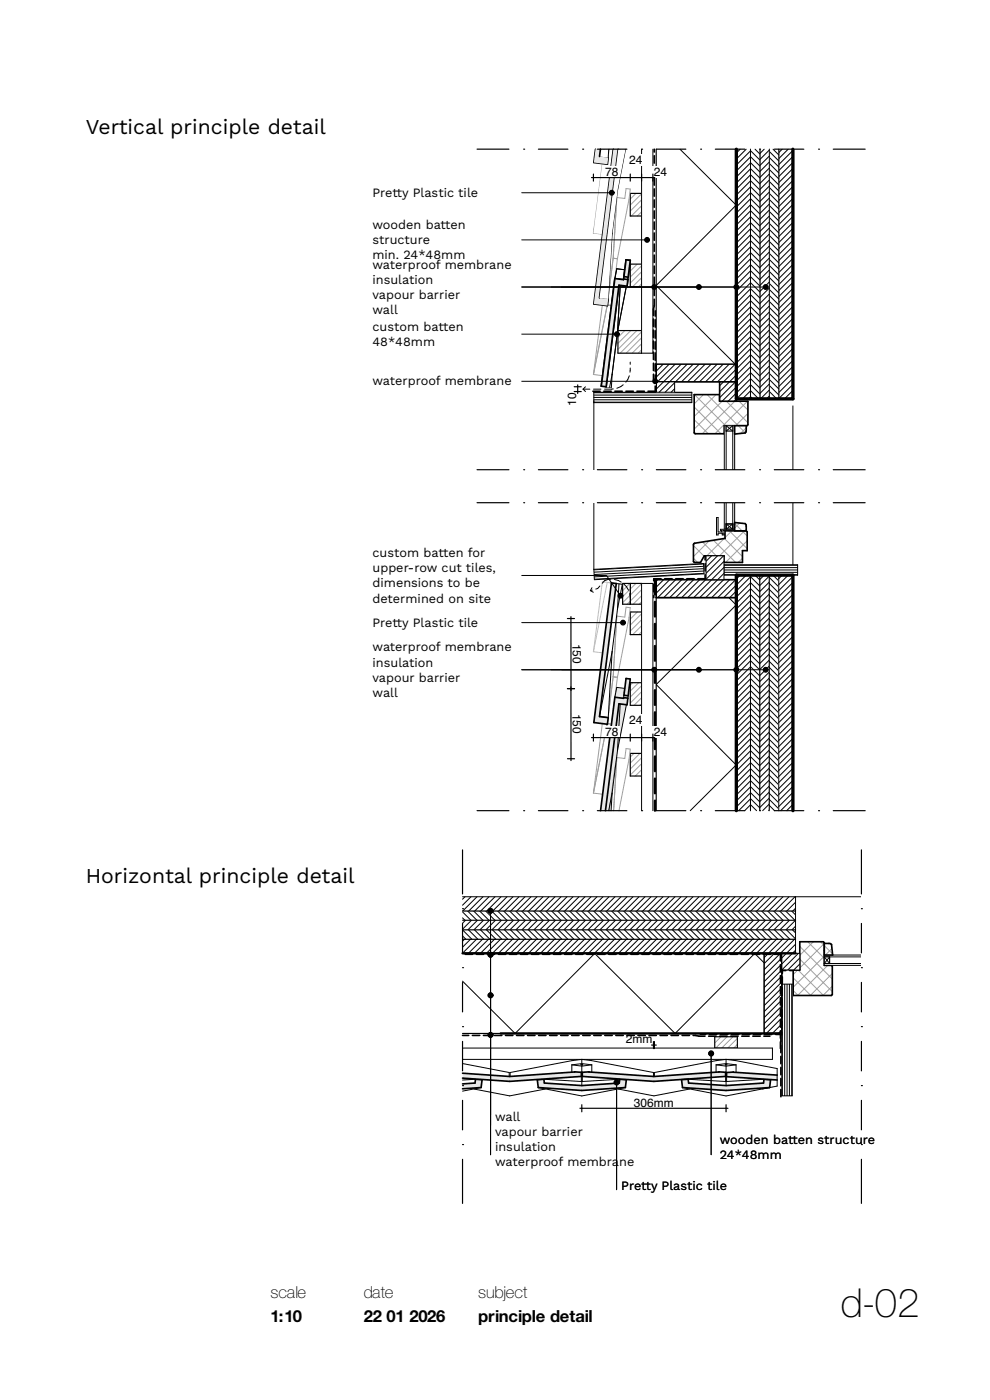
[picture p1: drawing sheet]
<svg xmlns="http://www.w3.org/2000/svg" width="210mm" height="297mm" viewBox="0 0 210 297" stroke-linecap="round" stroke-linejoin="round" font-family="sans-serif">
<defs><g id="words">
<text font-size="8.5" x="178.4" y="279.4">d-02</text>
<g font-size="4.5">
<text x="18.2" y="28.4">Vertical principle detail</text>
<text x="18.2" y="187.4">Horizontal principle detail</text>
</g>
<g font-size="3.5">
<text x="57.4" y="275.4">scale</text>
<text x="77.2" y="275.4">date</text>
<text x="101.4" y="275.4">subject</text>
<text x="57.4" y="280.4">1:10</text>
<text x="77.2" y="280.4">22</text>
<text x="82" y="280.4">01</text>
<text x="86.8" y="280.4">2026</text>
<text x="101.4" y="280.4">principle detail</text>
</g>
<g font-size="2.7">
<text x="79" y="41.8">Pretty Plastic tile</text>
<text x="79" y="48.6">wooden batten</text>
<text x="79" y="51.8">structure</text>
<text x="79" y="55">min. 24*48mm</text>
<text x="79" y="57">waterproof membrane</text>
<text x="79" y="60.2">insulation</text>
<text x="79" y="63.4">vapour barrier</text>
<text x="79" y="66.6">wall</text>
<text x="79" y="70.2">custom batten</text>
<text x="79" y="73.4">48*48mm</text>
<text x="79" y="81.8">waterproof membrane</text>
<text x="79" y="118.2">custom batten for</text>
<text x="79" y="121.4">upper-row cut tiles,</text>
<text x="79" y="124.6">dimensions to be</text>
<text x="79" y="127.8">determined on site</text>
<text x="79" y="133">Pretty Plastic tile</text>
<text x="79" y="138.2">waterproof membrane</text>
<text x="79" y="141.4">insulation</text>
<text x="79" y="144.6">vapour barrier</text>
<text x="79" y="147.8">wall</text>
<text x="105" y="237.8">wall</text>
<text x="105" y="241">vapour barrier</text>
<text x="105" y="244.2">insulation</text>
<text x="152.7" y="242.7">wooden batten structure</text>
<text x="152.7" y="245.9">24*48mm</text>
<text x="105" y="247.4">waterproof membra</text>
<text x="131.3" y="247.4">ne</text>
<text x="131.8" y="252.5">Pretty Plastic tile</text>
</g>
<g font-size="2.5">
<text x="133.5" y="34.8">24</text>
<text x="128.4" y="37.3">78</text>
<text x="138.7" y="37.3">24</text>
<text x="122.2" y="86.1" transform="rotate(-90 122.2 86.1)">10</text>
<text x="121.5" y="136.5" transform="rotate(90 121.5 136.5)">150</text>
<text x="121.5" y="151.4" transform="rotate(90 121.5 151.4)">150</text>
<text x="133.5" y="153.6">24</text>
<text x="128.4" y="156.1">78</text>
<text x="138.7" y="156.1">24</text>
<text x="132.8" y="221.3">2mm</text>
<text x="134.5" y="234.8">306mm</text>
</g>
</g></defs>
<path d="M131.2 149.3l1.7 .2-1.9 9.7-1.2 9-.2 3.8h-1.2z" fill-rule="evenodd" fill="#e9ebeb"/>
<path d="M139.2 77.2h17v3.8h-17z" fill-rule="evenodd" fill="#fff"/>
<g fill="none" stroke="#000" stroke-width=".21">
<path d="M139.4 77.2l-.2 .3M140.7 77.2l-1.5 1.5M142 77.2l-2.8 2.8M143.3 77.2l-3.8 3.8M144.5 77.2l-3.8 3.8M145.8 77.2l-3.8 3.8M147.1 77.2l-3.8 3.8M148.4 77.2l-3.8 3.8M149.6 77.2l-3.8 3.8M150.9 77.2l-3.8 3.8M152.2 77.2l-3.8 3.8M153.4 77.2l-3.8 3.8"/>
<path d="M154.7 77.2l-3.8 3.8M156 77.2l-3.8 3.8M156.2 79.6l-1.5 1.4M156.2 78.3l-2.7 2.7M156.2 80.8l-.2 .2"/>
</g>
<path d="M139.2 77.2h17v3.8h-17z" fill="none" stroke="#000" stroke-width=".35"/>
<path d="M147.2 115.4l6.6-1.2v-1.6h4.5l.2 .2v4h-1v2.5h-3.9v-1.4h-4.2l-.8 1.4h-1.3l-.2-.2z" fill-rule="evenodd" fill="#fff"/>
<g fill="none" stroke="#99a3a6" stroke-width=".21">
<path d="M147.1 115.7l2.2 2.3M147.1 118.4l.9 .9M148.7 119.2l-.2 .1M149 115l3 2.9M149.9 117.9l3.7-3.7 3.9 3.9M150.4 114.8l-3.3 3.3M151.3 114.6l4.7 4.7M154.7 112.6l3.8 3.8M155.2 112.6l-1.4 1.5M157.4 112.6l1.1 1.1M157.5 118.4l-.9 .9M157.9 112.6l-5.3 5.3"/>
<path d="M158.5 114.7l-4.6 4.6"/>
</g>
<path d="M147.2 115.4l6.6-1.2v-1.6h4.5l.2 .2v4h-1v2.5h-3.9v-1.4h-4.2l-.8 1.4h-1.3l-.2-.2z" fill="none" stroke="#000" stroke-width=".35"/>
<path d="M147.2 83.7h5.4v1.4h6v5l-.2 .2h-4.8v1.6l-.2 .1h-6l-.2-.2z" fill-rule="evenodd" fill="#fff"/>
<g fill="none" stroke="#99a3a6" stroke-width=".21">
<path d="M147.2 86.3l5.7 5.7M147.2 89l3 3M147.2 91.7l.4 .3M147.3 83.7l6.6 6.6M149.2 83.7l-2 2M150 83.7l6.6 6.6M151.9 83.7l-4.7 4.7M153.2 85.1l-6 5.9M154.1 85.1l4.5 4.6M155.9 85.1l-6.9 6.9M156.8 85.1l1.8 1.9M158.6 85.1l-6.9 6.9"/>
<path d="M158.6 87.7l-2.6 2.6"/>
</g>
<path d="M147.2 83.7h5.4v1.4h6v5l-.2 .2h-4.8v1.6l-.2 .1h-6l-.2-.2z" fill="none" stroke="#000" stroke-width=".35"/>
<path d="M155.4 105.6h.4v6.7h-.4z" fill-rule="evenodd" fill="#fff"/>
<path d="M155.4 105.6h.4v6.7h-.4z" fill="none" stroke="#000" stroke-width=".21"/>
<path d="M153.6 105.6h.4v6.7h-.4z" fill-rule="evenodd" fill="#fff"/>
<path d="M153.6 105.6h.4v6.7h-.4z" fill="none" stroke="#000" stroke-width=".21"/>
<path d="M154 111.2h1.4v1.1h-1.4z" fill-rule="evenodd" fill="#fff"/>
<path d="M154 111.2h1.4v1.1h-1.4z" fill="none" stroke="#000" stroke-width=".35"/>
<path d="M155.4 90.3h.4v10.3h-.4z" fill-rule="evenodd" fill="#fff"/>
<path d="M155.4 90.3h.4v10.3h-.4z" fill="none" stroke="#000" stroke-width=".21"/>
<path d="M153.6 90.3h.4v10.3h-.4z" fill-rule="evenodd" fill="#fff"/>
<path d="M153.6 90.3h.4v10.3h-.4z" fill="none" stroke="#000" stroke-width=".21"/>
<path d="M154 90.3h1.4v1.1h-1.4z" fill-rule="evenodd" fill="#fff"/>
<path d="M154 90.3h1.4v1.1h-1.4z" fill="none" stroke="#000" stroke-width=".25"/>
<path d="M155.8 90.3h2.5v1.3l-.2 .2-2.3 .3z" fill-rule="evenodd" fill="#fff"/>
<path d="M156 90.3l-.2 .2M156.6 90.3l1.5 1.5M158.3 90.8l-1.2 1.2" fill="none" stroke="#99a3a6" stroke-width=".21"/>
<path d="M155.8 90.3h2.5v1.3l-.2 .2-2.3 .3z" fill="none" stroke="#000" stroke-width=".35"/>
<path d="M152 109.8h.3v3h.8v-.3h-.3v-.2h3v.2h-2.4v.8h.2v.2h-.4v-.4h-.9v.4h-.3z" fill-rule="evenodd" fill="#fff"/>
<path d="M152 109.8h.3v3h.8v-.3h-.3v-.2h3v.2h-2.4v.8h.2v.2h-.4v-.4h-.9v.4h-.3z" fill="none" stroke="#000" stroke-width=".21"/>
<path d="M155.8 110.8l2.3 .3 .2 .2v1.3h-2.5z" fill-rule="evenodd" fill="#fff"/>
<path d="M155.8 111l1.6 1.6M156.9 111l-1.1 1M158.3 112.3l-.4 .3" fill="none" stroke="#99a3a6" stroke-width=".21"/>
<path d="M155.8 110.8l2.3 .3 .2 .2v1.3h-2.5z" fill="none" stroke="#000" stroke-width=".35"/>
<path d="M152.6 81h3.6v4.1h-3.6z" fill-rule="evenodd" fill="#fff"/>
<path d="M153.5 81l-.9 .8M154.7 81l-2.1 2.1M156 81l-3.4 3.4M156.2 84.7l-.5 .4M156.2 83.4l-1.7 1.7M156.2 82.1l-3 3" fill="none" stroke="#000" stroke-width=".21"/>
<path d="M152.6 81h3.6v4.1h-3.6z" fill="none" stroke="#000" stroke-width=".35"/>
<path d="M139.2 126.8h17v45.2h-17z" fill-rule="evenodd" fill="#fff"/>
<path d="M154.6 126.8l1.6 1.6M156.2 128.3l-17 16.9 17 17.1M156.2 162.3l-9.8 9.7" fill="none" stroke="#000" stroke-width=".21"/>
<path d="M139.2 172v-45.2h17v45.2" fill="none" stroke="#000" stroke-width=".25"/>
<path d="M156.2 122h3v50h-3z" fill-rule="evenodd" fill="#fff"/>
<g fill="none" stroke="#000" stroke-width=".21">
<path d="M157 122l-.8 .8M158.3 122l-2.1 2.1M159.2 138.9l-3 3M159.2 137.7l-3 3M159.2 136.4l-3 3M159.2 135.1l-3 3M159.2 133.8l-3 3M159.2 132.6l-3 3M159.2 131.3l-3 3M159.2 130l-3 3M159.2 128.7l-3 3M159.2 127.5l-3 3"/>
<path d="M159.2 126.2l-3 3M159.2 124.9l-3 3M159.2 123.7l-3 3M159.2 122.4l-3 3M159.2 159.3l-3 3M159.2 158l-3 3M159.2 156.7l-3 3M159.2 155.5l-3 3M159.2 154.2l-3 3M159.2 152.9l-3 3M159.2 151.7l-3 3M159.2 150.4l-3 3"/>
<path d="M159.2 149.1l-3 3M159.2 147.8l-3 3M159.2 146.6l-3 3M159.2 145.3l-3 3M159.2 144l-3 3M159.2 142.7l-3 3M159.2 141.5l-3 3M159.2 140.2l-3 3M156.2 172v-50h3v50M159.2 170.7l-1.2 1.3M159.2 169.5l-2.5 2.5M159.2 168.2l-3 3"/>
<path d="M159.2 166.9l-3 3M159.2 165.7l-3 3M159.2 164.4l-3 3M159.2 163.1l-3 3M159.2 161.8l-3 3M159.2 160.6l-3 3"/>
</g>
<path d="M159.2 122h2v50h-2z" fill-rule="evenodd" fill="#fff"/>
<g fill="none" stroke="#000" stroke-width=".21">
<path d="M159.2 138.9l2 2M159.2 137.6l2 2M159.2 136.3l2 2M159.2 135.1l2 2M159.2 133.8l2 2M159.2 132.5l2 2M159.2 131.2l2 2M159.2 130l2 2M159.2 128.7l2 2M159.2 127.4l2 2M159.2 126.1l2 2M159.2 124.9l2 2"/>
<path d="M159.2 123.6l2 2M159.2 122.3l2 2M160.2 122l1 1.1M159.2 159.2l2 2M159.2 158l2 2M159.2 156.7l2 2M159.2 155.4l2 2M159.2 154.1l2 2M159.2 152.9l2 2M159.2 151.6l2 2M159.2 150.3l2 2M159.2 149.1l2 2"/>
<path d="M159.2 147.8l2 2M159.2 146.5l2 2M159.2 145.2l2 2M159.2 144l2 2M159.2 142.7l2 2M159.2 141.4l2 2M159.2 140.1l2 2M159.2 172h.1M159.2 170.7l1.3 1.3M159.2 169.4l2 2M159.2 168.1l2 2M159.2 166.9l2 2"/>
<path d="M159.2 165.6l2 2M159.2 164.3l2 2M159.2 163.1l2 2M159.2 161.8l2 2M159.2 160.5l2 2M159.2 172v-50h2v50"/>
</g>
<path d="M161.2 122h2v50h-2z" fill-rule="evenodd" fill="#fff"/>
<g fill="none" stroke="#000" stroke-width=".21">
<path d="M162.1 122l-.9 .9M163.2 138.7l-2 2M163.2 137.5l-2 2M163.2 136.2l-2 2M163.2 134.9l-2 2M163.2 133.7l-2 2M163.2 132.4l-2 2M163.2 131.1l-2 2M163.2 129.8l-2 2M163.2 128.6l-2 2M163.2 127.3l-2 2M163.2 126l-2 2"/>
<path d="M163.2 124.7l-2 2M163.2 123.5l-2 2M163.2 122.2l-2 2M163.2 159.1l-2 2M163.2 157.8l-2 2M163.2 156.6l-2 2M163.2 155.3l-2 2M163.2 154l-2 2M163.2 152.7l-2 2M163.2 151.5l-2 2M163.2 150.2l-2 2M163.2 148.9l-2 2"/>
<path d="M163.2 147.7l-2 2M163.2 146.4l-2 2M163.2 145.1l-2 2M163.2 143.8l-2 2M163.2 142.6l-2 2M163.2 141.3l-2 2M163.2 140l-2 2M161.2 172v-50h2v50M163.2 171.8l-.1 .2M163.2 170.6l-1.4 1.4M163.2 169.3l-2 2M163.2 168l-2 2"/>
<path d="M163.2 166.7l-2 2M163.2 165.5l-2 2M163.2 164.2l-2 2M163.2 162.9l-2 2M163.2 161.7l-2 2M163.2 160.4l-2 2"/>
</g>
<path d="M163.2 122h2v50h-2z" fill-rule="evenodd" fill="#fff"/>
<g fill="none" stroke="#000" stroke-width=".21">
<path d="M163.2 139.1l2 2M163.2 137.8l2 2M163.2 136.5l2 2M163.2 135.2l2 2M163.2 134l2 2M163.2 132.7l2 2M163.2 131.4l2 2M163.2 130.1l2 2M163.2 128.9l2 2M163.2 127.6l2 2M163.2 126.3l2 2M163.2 125.1l2 2"/>
<path d="M163.2 123.8l2 2M163.2 122.5l2 2M164 122l1.2 1.2M163.2 159.4l2 2M163.2 158.1l2 2M163.2 156.9l2 2M163.2 155.6l2 2M163.2 154.3l2 2M163.2 153.1l2 2M163.2 151.8l2 2M163.2 150.5l2 2M163.2 149.2l2 2"/>
<path d="M163.2 148l2 2M163.2 146.7l2 2M163.2 145.4l2 2M163.2 144.1l2 2M163.2 142.9l2 2M163.2 141.6l2 2M163.2 140.3l2 2M163.2 170.9l1.1 1.1M163.2 169.6l2 2M163.2 168.3l2 2M163.2 167.1l2 2M163.2 165.8l2 2"/>
<path d="M163.2 164.5l2 2M163.2 163.2l2 2M163.2 162l2 2M163.2 160.7l2 2M163.2 172v-50h2v50"/>
</g>
<path d="M165.2 122h3v50h-3z" fill-rule="evenodd" fill="#fff"/>
<g fill="none" stroke="#000" stroke-width=".21">
<path d="M165.9 122l-.7 .7M167.2 122l-2 2M168.2 138.8l-3 3M168.2 137.6l-3 3M168.2 136.3l-3 3M168.2 135l-3 3M168.2 133.7l-3 3M168.2 132.5l-3 3M168.2 131.2l-3 3M168.2 129.9l-3 3M168.2 128.7l-3 3M168.2 127.4l-3 3"/>
<path d="M168.2 126.1l-3 3M168.2 124.8l-3 3M168.2 123.6l-3 3M168.2 122.3l-3 3M168.2 159.2l-3 3M168.2 157.9l-3 3M168.2 156.7l-3 3M168.2 155.4l-3 3M168.2 154.1l-3 3M168.2 152.8l-3 3M168.2 151.6l-3 3M168.2 150.3l-3 3"/>
<path d="M168.2 149l-3 3M168.2 147.7l-3 3M168.2 146.5l-3 3M168.2 145.2l-3 3M168.2 143.9l-3 3M168.2 142.7l-3 3M168.2 141.4l-3 3M168.2 140.1l-3 3M165.2 172v-50h3v50M168.2 171.9l-.1 .1M168.2 170.7l-1.3 1.3M168.2 169.4l-2.6 2.6"/>
<path d="M168.2 168.1l-3 3M168.2 166.8l-3 3M168.2 165.6l-3 3M168.2 164.3l-3 3M168.2 163l-3 3M168.2 161.7l-3 3M168.2 160.5l-3 3"/>
</g>
<path d="M139.2 123h17v3.8h-17z" fill-rule="evenodd" fill="#fff"/>
<g fill="none" stroke="#000" stroke-width=".21">
<path d="M139.5 123l-.3 .3M140.8 123l-1.6 1.6M142 123l-2.8 2.8M143.3 123l-3.8 3.8M144.6 123l-3.8 3.8M145.9 123l-3.8 3.8M147.1 123l-3.8 3.8M148.4 123l-3.8 3.8M149.7 123l-3.8 3.8M151 123l-3.8 3.8M152.2 123l-3.8 3.8M153.5 123l-3.8 3.8"/>
<path d="M154.8 123l-3.8 3.8M156 123l-3.8 3.8M156.2 126.7l-.1 .1M156.2 125.4l-1.4 1.4M156.2 124.1l-2.7 2.7"/>
</g>
<path d="M139.2 123h17v3.8h-17z" fill="none" stroke="#000" stroke-width=".35"/>
<path d="M153.6 119.8h15.6v2.2h-15.6z" fill-rule="evenodd" fill="#fff"/>
<path d="M153.6 119.9h15.6M153.6 119.8h15.6v2.2h-15.6zM153.6 121.9h15.6M153.6 121.4h15.6M153.6 120.9h15.6M153.6 120.4h15.6" fill="none" stroke="#000" stroke-width=".21"/>
<path d="M126 120.8l23.2-1.3 .1 2.2-23.2 1.3z" fill-rule="evenodd" fill="#fff"/>
<path d="M149.2 119.6l-23.2 1.3M126 120.8l23.2-1.3 .1 2.2-23.2 1.3zM149.3 120.1l-23.3 1.3M149.3 120.6l-23.3 1.3M149.3 121.1l-23.2 1.3M149.3 121.6l-23.2 1.3" fill="none" stroke="#000" stroke-width=".21"/>
<path d="M149.8 117.9h3.8v5.1h-3.8z" fill-rule="evenodd" fill="#fff"/>
<path d="M149.8 117.9h3.8v5.1h-3.8zM150.9 117.9l-1.1 1.2M152.2 117.9l-2.4 2.4M153.5 117.9l-3.7 3.7M153.6 119.1l-3.8 3.8M153.6 122.9l-.1 .1M153.6 121.6l-1.4 1.4M153.6 120.4l-2.6 2.6" fill="none" stroke="#000" stroke-width=".21"/>
<path d="M126 83.2h20.7v2.2h-20.7z" fill-rule="evenodd" fill="#fff"/>
<path d="M126 85.3h20.7M126 84.8h20.7M126 84.3h20.7M126 83.8h20.7M126 83.3h20.7M126 83.2h20.7v2.2h-20.7z" fill="none" stroke="#000" stroke-width=".21"/>
<path d="M133.7 41h2.4v4.8h-2.4z" fill-rule="evenodd" fill="#fff"/>
<path d="M134.9 41l-1.2 1.2M136.1 44.9l-.9 .9M136.1 43.7l-2.2 2.1M136.1 42.4l-2.4 2.4M136.1 41.1l-2.4 2.4" fill="none" stroke="#99a3a6" stroke-width=".21"/>
<path d="M133.7 41h2.4v4.8h-2.4z" fill="none" stroke="#000" stroke-width=".25"/>
<path d="M133.7 56h2.4v4.8h-2.4z" fill-rule="evenodd" fill="#fff"/>
<path d="M133.9 56l-.2 .2M135.2 56l-1.5 1.5M136.1 58.9l-1.9 1.9M136.1 57.7l-2.4 2.4M136.1 56.4l-2.4 2.4M136.1 60.2l-.6 .6" fill="none" stroke="#99a3a6" stroke-width=".21"/>
<path d="M133.7 56h2.4v4.8h-2.4z" fill="none" stroke="#000" stroke-width=".25"/>
<path d="M131.1 70.1h5v4.8h-5z" fill-rule="evenodd" fill="#fff"/>
<path d="M131.3 70.1l-.2 .2M132.5 70.1l-1.4 1.5M133.8 70.1l-2.7 2.8M135.1 70.1l-4 4M136.1 74.2l-.7 .7M136.1 72.9l-2 2M136.1 71.7l-3.3 3.2M136.1 70.4l-4.5 4.5" fill="none" stroke="#99a3a6" stroke-width=".21"/>
<path d="M131.1 70.1h5v4.8h-5z" fill="none" stroke="#000" stroke-width=".25"/>
<path d="M133.7 129.8h2.4v4.8h-2.4z" fill-rule="evenodd" fill="#fff"/>
<path d="M133.9 129.8l-.2 .3M135.2 129.8l-1.5 1.5M136.1 134l-.6 .6M136.1 132.8l-1.9 1.8M136.1 131.5l-2.4 2.4M136.1 130.2l-2.4 2.4" fill="none" stroke="#99a3a6" stroke-width=".21"/>
<path d="M133.7 129.8h2.4v4.8h-2.4z" fill="none" stroke="#000" stroke-width=".25"/>
<path d="M133.7 123.8h2.4v4.4h-2.4z" fill-rule="evenodd" fill="#fff"/>
<path d="M134.9 123.8l-1.2 1.2M136.1 127.7l-.5 .5M136.1 126.4l-1.8 1.8M136.1 125.1l-2.4 2.4M136.1 123.8l-2.4 2.4" fill="none" stroke="#99a3a6" stroke-width=".21"/>
<path d="M133.7 123.8h2.4v4.4h-2.4z" fill="none" stroke="#000" stroke-width=".25"/>
<path d="M133.7 144.8h2.4v4.8h-2.4z" fill-rule="evenodd" fill="#fff"/>
<path d="M134.2 144.8l-.5 .5M135.5 144.8l-1.8 1.8M136.1 149.3l-.3 .3M136.1 148l-1.6 1.6M136.1 146.8l-2.4 2.4M136.1 145.5l-2.4 2.4" fill="none" stroke="#99a3a6" stroke-width=".21"/>
<path d="M133.7 144.8h2.4v4.8h-2.4z" fill="none" stroke="#000" stroke-width=".25"/>
<path d="M133.7 159.8h2.4v4.8h-2.4z" fill-rule="evenodd" fill="#fff"/>
<path d="M134.5 159.8l-.8 .8M135.7 159.8l-2 2.1M136.1 164.6h-.1M136.1 163.3l-1.3 1.3M136.1 162l-2.4 2.4M136.1 160.8l-2.4 2.4" fill="none" stroke="#99a3a6" stroke-width=".21"/>
<path d="M133.7 159.8h2.4v4.8h-2.4z" fill="none" stroke="#000" stroke-width=".25"/>
<path d="M132.1 123.8h1.6v4.4h-1.6z" fill-rule="evenodd" fill="#fff"/>
<path d="M132.3 123.8l-.2 .2M133.6 123.8l-1.5 1.5M133.7 127.5l-.7 .7M133.7 126.2l-1.6 1.7M133.7 125l-1.6 1.6" fill="none" stroke="#99a3a6" stroke-width=".21"/>
<path d="M132.1 123.8h1.6v4.4h-1.6z" fill="none" stroke="#000" stroke-width=".25"/>
<path d="M136.1 123.8h2.4v48.2h-2.4z" fill-rule="evenodd" fill="#fff"/>
<path d="M136.1 172v-48.2h2.4v48.2" fill="none" stroke="#000" stroke-width=".21"/>
<path d="M139.3 81h3.8v2.2h-3.8z" fill-rule="evenodd" fill="#fff"/>
<path d="M139.3 81h3.8v2.2h-3.8zM139.5 81l-.2 .2M140.7 81l-1.4 1.5M142 81l-2.2 2.2M143.1 82.5l-.7 .7M143.1 81.2l-2 2" fill="none" stroke="#000" stroke-width=".21"/>
<path d="M136.1 31.7h2.4v43.2h-2.4z" fill-rule="evenodd" fill="#fff"/>
<path d="M136.1 31.7v43.2h2.4v-43.2" fill="none" stroke="#000" stroke-width=".21"/>
<path d="M165.2 31.7h3v52.9h-3z" fill-rule="evenodd" fill="#fff"/>
<g fill="none" stroke="#000" stroke-width=".21">
<path d="M165.2 31.7v52.9h3v-52.9M165.9 31.7l-.7 .7M167.2 31.7l-2 1.9M168.2 39.6l-3 3M168.2 38.3l-3 3M168.2 37l-3 3M168.2 35.7l-3 3M168.2 34.5l-3 3M168.2 33.2l-3 3M168.2 31.9l-3 3M168.2 59.9l-3 3M168.2 58.7l-3 3"/>
<path d="M168.2 57.4l-3 3M168.2 56.1l-3 3M168.2 54.8l-3 3M168.2 53.6l-3 3M168.2 52.3l-3 3M168.2 51l-3 3M168.2 49.7l-3 3M168.2 48.5l-3 3M168.2 47.2l-3 3M168.2 45.9l-3 3M168.2 44.7l-3 3M168.2 43.4l-3 3"/>
<path d="M168.2 42.1l-3 3M168.2 40.8l-3 3M168.2 79l-3 3M168.2 77.7l-3 3M168.2 76.5l-3 3M168.2 75.2l-3 3M168.2 73.9l-3 3M168.2 72.7l-3 3M168.2 71.4l-3 3M168.2 70.1l-3 3M168.2 68.8l-3 3M168.2 67.6l-3 3"/>
<path d="M168.2 66.3l-3 3M168.2 65l-3 3M168.2 63.7l-3 3M168.2 62.5l-3 3M168.2 61.2l-3 3M168.2 84.1l-.5 .5M168.2 82.8l-1.8 1.8M168.2 81.6l-3 3M168.2 80.3l-3 3"/>
</g>
<path d="M163.2 31.7h2v52.9h-2z" fill-rule="evenodd" fill="#fff"/>
<g fill="none" stroke="#000" stroke-width=".21">
<path d="M163.2 39.8l2 2M163.2 38.5l2 2M163.2 37.2l2 2M163.2 36l2 2M163.2 34.7l2 2M163.2 33.4l2 2M163.2 32.1l2 2M163.2 31.7v52.9h2v-52.9M164 31.7l1.2 1.2M163.2 58.9l2 2M163.2 57.6l2 2M163.2 56.3l2 2"/>
<path d="M163.2 55l2 2M163.2 53.8l2 2M163.2 52.5l2 2M163.2 51.2l2 2M163.2 50l2 2M163.2 48.7l2 2M163.2 47.4l2 2M163.2 46.1l2 2M163.2 44.9l2 2M163.2 43.6l2 2M163.2 42.3l2 2M163.2 41l2 2"/>
<path d="M163.2 79.2l2 2M163.2 78l2 2M163.2 76.7l2 2M163.2 75.4l2 2M163.2 74.1l2 2M163.2 72.9l2 2M163.2 71.6l2 2M163.2 70.3l2 2M163.2 69l2 2M163.2 67.8l2 2M163.2 66.5l2 2M163.2 65.2l2 2"/>
<path d="M163.2 64l2 2M163.2 62.7l2 2M163.2 61.4l2 2M163.2 60.1l2 2M163.2 84.3l.3 .3M163.2 83l1.6 1.6M163.2 81.8l2 2M163.2 80.5l2 2"/>
</g>
<path d="M161.2 31.7h2v52.9h-2z" fill-rule="evenodd" fill="#fff"/>
<g fill="none" stroke="#000" stroke-width=".21">
<path d="M161.2 31.7v52.9h2v-52.9M162.1 31.7l-.9 .9M163.2 39.5l-2 2M163.2 38.2l-2 2M163.2 36.9l-2 2M163.2 35.6l-2 2M163.2 34.4l-2 2M163.2 33.1l-2 2M163.2 31.8l-2 2M163.2 59.8l-2 2M163.2 58.6l-2 2M163.2 57.3l-2 2"/>
<path d="M163.2 56l-2 2M163.2 54.7l-2 2M163.2 53.5l-2 2M163.2 52.2l-2 2M163.2 50.9l-2 2M163.2 49.7l-2 2M163.2 48.4l-2 2M163.2 47.1l-2 2M163.2 45.8l-2 2M163.2 44.6l-2 2M163.2 43.3l-2 2M163.2 42l-2 2"/>
<path d="M163.2 40.7l-2 2M163.2 78.9l-2 2M163.2 77.7l-2 2M163.2 76.4l-2 2M163.2 75.1l-2 2M163.2 73.8l-2 2M163.2 72.6l-2 2M163.2 71.3l-2 2M163.2 70l-2 2M163.2 68.7l-2 2M163.2 67.5l-2 2M163.2 66.2l-2 2"/>
<path d="M163.2 64.9l-2 2M163.2 63.7l-2 2M163.2 62.4l-2 2M163.2 61.1l-2 2M163.2 84l-.6 .6M163.2 82.7l-1.9 1.9M163.2 81.5l-2 2M163.2 80.2l-2 2"/>
</g>
<path d="M159.2 31.7h2v52.9h-2z" fill-rule="evenodd" fill="#fff"/>
<g fill="none" stroke="#000" stroke-width=".21">
<path d="M159.2 39.6l2 2M159.2 38.3l2 2M159.2 37l2 2M159.2 35.8l2 2M159.2 34.5l2 2M159.2 33.2l2 2M159.2 32l2 2M159.2 31.7v52.9h2v-52.9M160.2 31.7l1 1M159.2 60l2 2M159.2 58.7l2 2M159.2 57.4l2 2"/>
<path d="M159.2 56.1l2 2M159.2 54.9l2 2M159.2 53.6l2 2M159.2 52.3l2 2M159.2 51l2 2M159.2 49.8l2 2M159.2 48.5l2 2M159.2 47.2l2 2M159.2 46l2 2M159.2 44.7l2 2M159.2 43.4l2 2M159.2 42.1l2 2"/>
<path d="M159.2 40.9l2 2M159.2 79l2 2M159.2 77.8l2 2M159.2 76.5l2 2M159.2 75.2l2 2M159.2 74l2 2M159.2 72.7l2 2M159.2 71.4l2 2M159.2 70.1l2 2M159.2 68.9l2 2M159.2 67.6l2 2M159.2 66.3l2 2"/>
<path d="M159.2 65l2 2M159.2 63.8l2 2M159.2 62.5l2 2M159.2 61.2l2 2M159.2 84.1l.5 .5M159.2 82.9l1.7 1.7M159.2 81.6l2 2M159.2 80.3l2 2"/>
</g>
<path d="M156.2 31.7h3v52.9h-3z" fill-rule="evenodd" fill="#fff"/>
<g fill="none" stroke="#000" stroke-width=".21">
<path d="M156.2 31.7v52.9h3v-52.9M157 31.7l-.8 .8M158.3 31.7l-2.1 2M159.2 39.6l-3 3M159.2 38.4l-3 3M159.2 37.1l-3 3M159.2 35.8l-3 3M159.2 34.6l-3 3M159.2 33.3l-3 3M159.2 32l-3 3M159.2 58.7l-3 3M159.2 57.5l-3 3"/>
<path d="M159.2 56.2l-3 3M159.2 54.9l-3 3M159.2 53.7l-3 3M159.2 52.4l-3 3M159.2 51.1l-3 3M159.2 49.8l-3 3M159.2 48.6l-3 3M159.2 47.3l-3 3M159.2 46l-3 3M159.2 44.7l-3 3M159.2 43.5l-3 3M159.2 42.2l-3 3"/>
<path d="M159.2 40.9l-3 3M159.2 79.1l-3 3M159.2 77.8l-3 3M159.2 76.6l-3 3M159.2 75.3l-3 3M159.2 74l-3 3M159.2 72.7l-3 3M159.2 71.5l-3 3M159.2 70.2l-3 3M159.2 68.9l-3 3M159.2 67.7l-3 3M159.2 66.4l-3 3"/>
<path d="M159.2 65.1l-3 3M159.2 63.8l-3 3M159.2 62.6l-3 3M159.2 61.3l-3 3M159.2 60l-3 3M159.2 84.2l-.4 .4M159.2 82.9l-1.7 1.7M159.2 81.7l-3 2.9M159.2 80.4l-3 3"/>
</g>
<path d="M139.2 31.7h17v45.5h-17z" fill-rule="evenodd" fill="#fff"/>
<path d="M144.2 31.7l12 11.8M156.2 43.5l-17 17.1 16.7 16.6" fill="none" stroke="#000" stroke-width=".21"/>
<path d="M139.2 31.7v45.5h17v-45.5" fill="none" stroke="#000" stroke-width=".25"/>
<!-- layer: 00 tegels -->
<path d="M130.8 41.9l1.7 .2 .3-2.1 .9 .1-.3 2.1-2.4 12.7-1.3 9.9-.9 15-2.9-.4 4.5-35.4z" fill-rule="evenodd" fill="#fff"/>
<path d="M130.1 54.8l.9 .1M130.1 54.8l-1.3 9.9M130.8 41.9l1.7 .2 .3-2.1 .9 .1-.3 2.1-2.4 12.7M130.8 41.9l-.7 12.9M130.8 41.9l-.4 2.1-4.5 35.4M131 54.9l-1.3 9.9M128.8 64.7l.9 .1M128.8 64.7l-2.9 14.7M129.7 64.8l-.9 15-2.9-.4" fill="none" stroke="#99a3a6" stroke-width=".21"/>
<path d="M130.8 130.7l1.7 .2 .3-2.1 .9 .1-.3 2.1-2.4 12.7-1.3 9.9-.9 15-2.9-.3 4.5-35.5z" fill-rule="evenodd" fill="#fff"/>
<g fill="none" stroke="#99a3a6" stroke-width=".21">
<path d="M128.2 31.7l-2.3 17.7M128.8 34.7l.9 .1-.9 15-2.9-.4M128.8 34.7l-2.9 14.7M129.2 31.7l-.4 3M130.8 130.7l1.7 .2 .3-2.1 .9 .1-.3 2.1-2.4 12.7M130.8 130.7l-.7 12.9M130.8 130.7l-.4 2.1-4.5 35.5M128.8 153.5l.9 .1M128.8 153.5l-2.9 14.8M129.7 153.6l-.9 15-2.9-.3M130.1 143.6l.9 .1M130.1 143.6l-1.3 9.9"/>
<path d="M131 143.7l-1.3 9.9"/>
</g>
<path d="M128.2 31.7h1.9l-.4 3.1-.9 15-2.9-.4z" fill-rule="evenodd" fill="#fff"/>
<path d="M129.2 31.7l-.4 3M130.1 31.7l-.4 3.1" fill="none" stroke="#99a3a6" stroke-width=".21"/>
<path d="M130.8 160.7l1.7 .2 .3-2.1 .9 .1-.3 2.1-2.1 11h-2.1l1.2-9.2z" fill-rule="evenodd" fill="#fff"/>
<path d="M130.8 160.7l1.7 .2 .3-2.1 .9 .1-.3 2.1-2.1 11M130.8 160.7l-.6 11.3M130.8 160.7l-.4 2.1-1.2 9.2" fill="none" stroke="#99a3a6" stroke-width=".21"/>
<path d="M156.2 31.7v50.6M138.9 123v3.1M138.9 127.7v3.1M138.9 132.4v3.1M138.9 137v3.2M138.9 141.7v3.2M138.9 146.4v3.1M138.9 151.1v3.1M138.9 155.8v3.1M138.9 160.5v3.1M138.9 165.2v3.1M138.9 169.9v2.1" fill="none" stroke="#000" stroke-width=".5"/>
<!-- layer: 22 NC Binnenwanden -->
<g fill="none" stroke="#000" stroke-width=".21">
<path d="M126 85v15.6M127.5 81.9l2.2 .3M154 90.3l1.4 1.1M155.4 90.3l-1.4 1.1M168.2 86.1v14.5M101.2 100.6h6.8M101.2 105.6h6.8M111.1 100.6h.1M111.1 105.6h.1M114.2 100.6h6.3M114.2 105.6h6.3M123.6 100.6h.1"/>
<path d="M123.6 105.6h.1M126 105.6v15.2M126.7 100.6h6.3M126.7 105.6h6.3M136.1 100.6h.1M136.1 105.6h.1M139.2 100.6h6.3M139.2 105.6h6.3M148.6 100.6h.1M148.6 105.6h.1M151.7 100.6h6.3M151.7 105.6h6.3"/>
<path d="M154 111.2l1.4 1.1M155.4 111.2l-1.4 1.1M161.1 100.6h.1M161.1 105.6h.1M164.2 100.6h6.3M164.2 105.6h6.3M168.2 105.6v14.2M173.6 100.6h.1M173.6 105.6h.1M176.8 100.6h6.7M176.8 105.6h6.7"/>
</g>
<g fill="none" stroke="#000" stroke-width=".35">
<path d="M139 65.9v1.2M139 67.8v1.6M139 70.2v1.5M139 72.5v1.6M139 74.9v1.5M139 77.2v1.6M139 79.5v1.6M125.8 83h1.5M128.1 83h1.5M130.4 83h1.6M132.8 83h1.5M135.1 83h1.6"/>
<path d="M139 81.9v1.1h-1.5"/>
</g>
<path d="M125.9 138.3l1.9 .2M128.8 123.6l-2.9 14.7M129.7 123.7h.1M132 124l-4.2-.6-1.9 14.9" fill="none" stroke="#bbc1c4" stroke-width=".21"/>
<g fill="none" stroke="#000" stroke-width=".35">
<path d="M138.8 31.7v.6M138.8 33v1.6M138.8 35.4v1.5M138.8 37.7v1.6M138.8 40.1v1.5M138.8 42.4v1.6M138.8 44.7v1.6M138.8 47.1v1.5M138.8 49.4v1.6M138.8 51.8v1.5M138.8 54.1v1.6M138.8 56.5v1.5"/>
<path d="M138.8 58.8v1.6M138.6 67.7v1.5M138.6 70v1.6M138.6 72.4v1.5M138.6 74.7v1.6M138.6 77.1v1.5M138.6 79.4v1.3M138.8 63.5l-.2 3.4M138.8 61.1v1.6M149.6 117.9v.9M149.6 119.6v1.5M138.7 124v1.6"/>
<path d="M138.7 126.3v.5M140.2 122.8h-1.5v.4M141 122.8h1.6M143.3 122.8h1.6M145.7 122.8h1.5M149.6 121.9v.9h-1.6"/>
</g>
<!-- layer: 22 NC Binnenwanden -->
<path d="M156.2 31.7v52.9h12v-52.9M156.2 172v-50h12v50" fill="none" stroke="#000" stroke-width=".7"/>
<g fill="none" stroke="#000" stroke-width=".21">
<path d="M133.5 79.7l-.8 1.4M133.7 76.8v.5M133.7 78.1l-.1 .9M123.7 82.6h1.4M123.7 82.6l.5 .5M124.2 82.1l-.5 .5M125.9 82.6h1.6M130.1 82.5l-1.9 .1M132.2 81.6l-1.4 .8M125.2 125.3l.7 .3M125.6 124.7l-.4 .6M125.6 125.2l-.4 .1"/>
<path d="M127.2 124.3l-.4 .6-.4 .1M129.6 122.9h-.5l-.9 .3-.4 .5M130.3 122.9l1.5 .6M132.4 124l.9 1.2M133.6 125.9l.1 1M133.7 127.7v.5"/>
</g>
<path d="M121.8 83.1h1.5M121.8 82h1.5M122.5 81.6v1.9M121.1 130.8v30.6M121.9 131.2h-1.5M121.1 146.1v.4M121.9 146.1h-1.5M121.9 161h-1.5" fill="none" stroke="#000" stroke-width=".25"/>
<!-- layer: 00 tegels -->
<path d="M130.7 123.8l1.3 .2-1 4.9-1.2 9.3-.8 14-1.8-.2z" fill-rule="evenodd" fill="#fff"/>
<path d="M129.7 123.7l1 .1-3.5 28.2 1.8 .2-.2 1.4-2.8-.3z" fill-rule="evenodd" fill="#e6e8e9"/>
<path d="M129.7 123.7l1 .1-3.5 28.2 1.8 .2-.2 1.4-2.8-.3z" fill="none" stroke="#000" stroke-width=".35"/>
<path d="M129.8 138.2l-.8 14-1.8-.2zM130.8 123.8l1.2 .2-1 5.2M131 129.2l-1.2 9M131.3 123.9l-.3 5.3" fill="none" stroke="#000" stroke-width=".21"/>
<g fill="#fff">
<path d="M131.3 60.5l1.6 .2-1.9 9.4-1.2 9.3-.1 2.8-1.1-.1z" fill-rule="evenodd"/>
<path d="M130.8 57l1.7 .2-.2 2.1-1.9-.2z" fill-rule="evenodd"/>
</g>
<path d="M126.3 31.7l-.3 2.8 2.8 .3 .2-1.4-1.8-.2M130.1 31.7l-4.1 32.8 2.8 .3 .2-1.4-1.8-.2M132.5 57.4l-.2 1.9-1.9-.2-2.9 22.8M132.6 57l.2-1.9 .9 .1-.2 1.9M133.4 57.5l-.4 3.2-1.7-.2-2.7 21.6" fill="none" stroke="#000" stroke-width=".35"/>
<g fill="none" stroke="#000" stroke-width=".21">
<path d="M127.5 31.7l-.3 1.5 1.8 .2M131.5 31.7l-.5 8.7M132.7 31.7l-1.7 8.7M129.8 49.4l-.8 14-1.8-.2zM131 40.4l-1.2 9M132.5 57.2l-1.7-.2-.4 2.1M132.6 57l-.1 .4M133.5 57.1l-.1 .4M129.8 79.4l-.5 2.7M129.8 79.4l-.1 2.8M131 70.4l-1.2 9M131.6 60.5l-.6 9.9"/>
<path d="M132.9 60.7l-1.9 9.7"/>
</g>
<path d="M130.1 31.7h1l-3.9 31.5 1.8 .2-.2 1.4-2.8-.3z" fill-rule="evenodd" fill="#e6e8e9"/>
<path d="M127.4 31.7h1.7l-.1 1.7-1.8-.2z" fill-rule="evenodd" fill="#fff"/>
<path d="M126.3 31.7h1.1l-.2 1.5 1.8 .2-.2 1.4-2.8-.3z" fill-rule="evenodd" fill="#e6e8e9"/>
<path d="M127.4 31.7l-.2 1.5M131.1 31.7l-3.9 31.5" fill="none" stroke="#000" stroke-width=".35"/>
<path d="M129.1 31.7l-.1 1.7" fill="none" stroke="#000" stroke-width=".21"/>
<path d="M131.1 31.7h1.6l-1.7 8.4-1.2 9.3-.8 14-1.8-.2z" fill-rule="evenodd" fill="#fff"/>
<path d="M130.8 145.8l1.7 .2-.2 2.1-1.9-.2z" fill-rule="evenodd" fill="#e9ebeb"/>
<!-- layer: 00 tegels -->
<path d="M130.4 147.9l2.8 .2-.2 1.4-1.7-.2-2.9 22.7h-1z" fill-rule="evenodd" fill="#e6e8e9"/>
<path d="M127.4 172l3-24.1 2.8 .2-.2 1.4-1.7-.2-2.9 22.7" fill="none" stroke="#000" stroke-width=".35"/>
<path d="M132.8 143.9l.9 .1-.5 3.6-.8-.1z" fill-rule="evenodd" fill="#e6e8e9"/>
<path d="M132.8 143.9l.9 .1-.5 3.6-.8-.1z" fill="none" stroke="#000" stroke-width=".35"/>
<!-- layer: 22 NC Binnenwanden -->
<path d="M132.4 147.5l-.1 .5M133.2 147.6v.5" fill="none" stroke="#000" stroke-width=".21"/>
<!-- layer: 00 tegels -->
<path d="M131 159.2l-1.2 9M131.6 149.3l-.6 9.9M132.5 146.6l-.1 .5M132.5 146l-1.7-.2-.4 2.1M132.9 149.5l-1.9 9.7M129.8 168.2l-.2 3.8M129.8 168.2l-.7 3.8" fill="none" stroke="#000" stroke-width=".21"/>
<path d="M130.4 59.1l2.8 .2-.2 1.4-1.7-.2-2.7 21.6-1.1-.2z" fill-rule="evenodd" fill="#e6e8e9"/>
<path d="M130.4 59.1l2.8 .2-.2 1.4-1.7-.2-2.7 21.6-1.1-.2z" fill="none" stroke="#000" stroke-width=".35"/>
<path d="M132.8 55.1l.9 .1-.5 3.6-.8-.1z" fill-rule="evenodd" fill="#e6e8e9"/>
<path d="M132.8 55.1l.9 .1-.5 3.6-.8-.1z" fill="none" stroke="#000" stroke-width=".35"/>
<!-- layer: 22 NC Binnenwanden -->
<path d="M110.7 40.9h18.6M110.7 50.9h26.1M110.7 60.9h51.2M110.7 70.9h19.7M110.7 80.9h27.8M110.7 132.1h21M110.7 122.1h17.9l2.7 3.9M110.7 142.1h51.2" fill="none" stroke="#000" stroke-width=".21"/>
<g fill="#000">
<circle cx="129.8" cy="40.9" r=".5"/>
<circle cx="137.3" cy="50.9" r=".5"/>
<circle cx="130.9" cy="70.9" r=".5"/>
<circle cx="138.8" cy="60.9" r=".5"/>
<circle cx="148.2" cy="60.9" r=".5"/>
<circle cx="156.2" cy="60.9" r=".5"/>
<circle cx="162.4" cy="60.9" r=".5"/>
<circle cx="139" cy="80.9" r=".5"/>
<circle cx="131.6" cy="126.4" r=".5"/>
<circle cx="132.2" cy="132.1" r=".5"/>
<circle cx="138.8" cy="142.1" r=".5"/>
<circle cx="148.2" cy="142.1" r=".5"/>
<circle cx="156.2" cy="142.1" r=".5"/>
<circle cx="162.4" cy="142.1" r=".5"/>
</g>
<g fill="none" stroke="#000" stroke-width=".25">
<circle cx="129.8" cy="40.9" r=".5"/>
<circle cx="137.3" cy="50.9" r=".5"/>
<circle cx="130.9" cy="70.9" r=".5"/>
<circle cx="138.8" cy="60.9" r=".5"/>
<circle cx="148.2" cy="60.9" r=".5"/>
<circle cx="156.2" cy="60.9" r=".5"/>
<circle cx="162.4" cy="60.9" r=".5"/>
<circle cx="139" cy="80.9" r=".5"/>
<circle cx="131.6" cy="126.4" r=".5"/>
<circle cx="132.2" cy="132.1" r=".5"/>
<circle cx="138.8" cy="142.1" r=".5"/>
<circle cx="148.2" cy="142.1" r=".5"/>
<circle cx="156.2" cy="142.1" r=".5"/>
<circle cx="162.4" cy="142.1" r=".5"/>
</g>
<!-- layer: 00 tegels -->
<path d="M132.5 57.8l-.1 .5M132.5 57.2l-1.7-.2-.4 2.1M131 70.4l-1.2 9M131.6 60.5l-.6 9.9M132.9 60.7l-1.9 9.7" fill="none" stroke="#000" stroke-width=".21"/>
<g fill="#fff">
<path d="M133.1 32.6h3.6v2.6h-3.6z" fill-rule="evenodd"/>
<path d="M128 35.1h3.6v2.6h-3.6z" fill-rule="evenodd"/>
<path d="M138.3 35.1h3.6v2.6h-3.6z" fill-rule="evenodd"/>
<path d="M133.1 151.4h3.6v2.6h-3.6z" fill-rule="evenodd"/>
<path d="M128 153.9h3.6v2.6h-3.6z" fill-rule="evenodd"/>
<path d="M138.3 153.9h3.6v2.6h-3.6z" fill-rule="evenodd"/>
</g>
<path d="M125.5 37.7h13.4M125.9 36.9v1.5M133.7 36.9v1.5M136.1 36.9v1.5M138.5 36.9v1.5M125.5 156.5h13.4M125.9 155.7v1.5M133.7 155.7v1.5M136.1 155.7v1.5M138.5 155.7v1.5" fill="none" stroke="#000" stroke-width=".25"/>
<path d="M98.1 193.2h70.7v2h-70.7z" fill-rule="evenodd" fill="#fff"/>
<g fill="none" stroke="#000" stroke-width=".21">
<path d="M98.1 194.7l.5 .5M98.1 193.5l1.8 1.7M98.1 193.2h70.7v2h-70.7M99.2 193.2l2 2M100.4 193.2l2 2M101.7 193.2l2 2M103 193.2l2 2M104.3 193.2l2 2M105.5 193.2l2 2M106.8 193.2l2 2M108.1 193.2l2 2M109.4 193.2l2 2"/>
<path d="M110.6 193.2l2 2M111.9 193.2l2 2M113.2 193.2l2 2M114.5 193.2l2 2M115.7 193.2l2 2M117 193.2l2 2M118.3 193.2l2 2M119.5 193.2l2 2M120.8 193.2l2 2M122.1 193.2l2 2M123.4 193.2l2 2M124.6 193.2l2 2"/>
<path d="M125.9 193.2l2 2M127.2 193.2l2 2M128.5 193.2l2 2M129.7 193.2l2 2M131 193.2l2 2M132.3 193.2l2 2M133.5 193.2l2 2M134.8 193.2l2 2M136.1 193.2l2 2M137.4 193.2l2 2M138.6 193.2l2 2M139.9 193.2l2 2"/>
<path d="M141.2 193.2l2 2M142.5 193.2l2 2M143.7 193.2l2 2M145 193.2l2 2M146.3 193.2l2 2M147.5 193.2l2 2M148.8 193.2l2 2M150.1 193.2l2 2M151.4 193.2l2 2M152.6 193.2l2 2M153.9 193.2l2 2M155.2 193.2l2 2"/>
<path d="M156.5 193.2l2 2M157.7 193.2l2 2M159 193.2l2 2M160.3 193.2l2 2M161.5 193.2l2 2M162.8 193.2l2 2M164.1 193.2l2 2M165.4 193.2l2 2M166.6 193.2l2 2M167.9 193.2l.9 .9"/>
</g>
<path d="M98.1 190.2h70.7v3h-70.7z" fill-rule="evenodd" fill="#fff"/>
<g fill="none" stroke="#000" stroke-width=".21">
<path d="M98.1 190.2h70.7v3h-70.7M98.6 190.2l-.5 .6M99.9 190.2l-1.8 1.8M101.2 190.2l-3 3M102.5 190.2l-3 3M103.7 190.2l-3 3M105 190.2l-3 3M106.3 190.2l-3 3M107.5 190.2l-3 3M108.8 190.2l-3 3M110.1 190.2l-3 3M111.4 190.2l-3 3"/>
<path d="M112.6 190.2l-3 3M113.9 190.2l-3 3M115.2 190.2l-3 3M116.5 190.2l-3 3M117.7 190.2l-3 3M119 190.2l-3 3M120.3 190.2l-3 3M121.5 190.2l-3 3M122.8 190.2l-3 3M124.1 190.2l-3 3M125.4 190.2l-3 3M126.6 190.2l-3 3"/>
<path d="M127.9 190.2l-3 3M129.2 190.2l-3 3M130.5 190.2l-3 3M131.7 190.2l-3 3M133 190.2l-3 3M134.3 190.2l-3 3M135.5 190.2l-3 3M136.8 190.2l-3 3M138.1 190.2l-3 3M139.4 190.2l-3 3M140.6 190.2l-3 3M141.9 190.2l-3 3"/>
<path d="M143.2 190.2l-3 3M144.5 190.2l-3 3M145.7 190.2l-3 3M147 190.2l-3 3M148.3 190.2l-3 3M149.5 190.2l-3 3M150.8 190.2l-3 3M152.1 190.2l-3 3M153.4 190.2l-3 3M154.6 190.2l-3 3M155.9 190.2l-3 3M157.2 190.2l-3 3"/>
<path d="M158.5 190.2l-3 3M159.7 190.2l-3 3M161 190.2l-3 3M162.3 190.2l-3 3M163.5 190.2l-3 3M164.8 190.2l-3 3M166.1 190.2l-3 3M167.4 190.2l-3 3M168.6 190.2l-3 3M168.8 192.7l-.6 .5M168.8 191.4l-1.9 1.8"/>
</g>
<path d="M162.1 202.2h3.8v17h-3.8z" fill-rule="evenodd" fill="#fff"/>
<g fill="none" stroke="#000" stroke-width=".21">
<path d="M163 202.2l-.9 1M164.3 202.2l-2.2 2.3M165.5 202.2l-3.4 3.5M165.9 218.5l-.8 .7M165.9 217.2l-2.1 2M165.9 215.9l-3.4 3.3M165.9 214.7l-3.8 3.8M165.9 213.4l-3.8 3.8M165.9 212.1l-3.8 3.8M165.9 210.8l-3.8 3.8M165.9 209.6l-3.8 3.8M165.9 208.3l-3.8 3.8"/>
<path d="M165.9 207l-3.8 3.8M165.9 205.8l-3.8 3.8M165.9 204.5l-3.8 3.8M165.9 203.2l-3.8 3.8"/>
</g>
<path d="M162.1 202.2h3.8v17h-3.8z" fill="none" stroke="#000" stroke-width=".35"/>
<path d="M169.7 199.8h5l.2 .2v4.8h1.6l.1 .2v6l-.2 .2h-8.1v-5.4h1.4z" fill-rule="evenodd" fill="#fff"/>
<g fill="none" stroke="#99a3a6" stroke-width=".21">
<path d="M169.8 199.8l-.1 .2M171.3 199.8l3.6 3.5M172.5 199.8l-2.8 2.9M174 199.8l.9 .8M168.3 207.4l3.7 3.8M168.3 210.1l1 1.1M169.2 205.8l-.9 .9M169.3 205.8l5.4 5.4M169.7 200.8l6.9 6.9M169.7 203.5l6.9 6.9M174.9 202.8l-6.6 6.6M174.9 200.1l-5.2 5.2"/>
<path d="M175.6 204.8l-6.4 6.4M176.4 204.8l.2 .2M176.6 209.2l-2 2M176.6 206.5l-4.7 4.7"/>
</g>
<path d="M169.7 199.8h5l.2 .2v4.8h1.6l.1 .2v6l-.2 .2h-8.1v-5.4h1.4z" fill="none" stroke="#000" stroke-width=".35"/>
<path d="M174.9 202.6h8.3v.4h-8.3z" fill-rule="evenodd" fill="#fff"/>
<path d="M174.9 202.6h8.3v.4h-8.3z" fill="none" stroke="#000" stroke-width=".21"/>
<path d="M174.9 204.4h8.3v.4h-8.3z" fill-rule="evenodd" fill="#fff"/>
<path d="M174.9 204.4h8.3v.4h-8.3z" fill="none" stroke="#000" stroke-width=".21"/>
<path d="M174.9 203h1.1v1.4h-1.1z" fill-rule="evenodd" fill="#fff"/>
<path d="M174.9 203h1.1v1.4h-1.1z" fill="none" stroke="#000" stroke-width=".25"/>
<path d="M174.9 200.1l1.2 .1 .3 .2 .2 2.2h-1.7z" fill-rule="evenodd" fill="#fff"/>
<path d="M174.9 200.6l1.7 1.8M174.9 200.1h.1M176.5 201.2l-1.4 1.4" fill="none" stroke="#99a3a6" stroke-width=".21"/>
<path d="M174.9 200.1l1.2 .1 .3 .2 .2 2.2h-1.7z" fill="none" stroke="#000" stroke-width=".35"/>
<path d="M165.9 202.2h3.8v3.6h-3.8z" fill-rule="evenodd" fill="#fff"/>
<path d="M165.9 202.2h3.8v3.6h-3.8zM166.8 202.2l-.9 1M168.1 202.2l-2.2 2.3M169.4 202.2l-3.5 3.6M169.7 205.8h-.1M169.7 204.5l-1.3 1.3M169.7 203.2l-2.6 2.6" fill="none" stroke="#000" stroke-width=".21"/>
<path d="M165.9 208.8h2.2v23.7h-2.2z" fill-rule="evenodd" fill="#fff"/>
<path d="M165.9 208.8h2.2v23.7h-2.2zM166 208.8v23.7M166.5 208.8v23.7M167 208.8v23.7M167.5 208.8v23.7M168 208.8v23.7" fill="none" stroke="#000" stroke-width=".21"/>
<path d="M151.6 219.9h4.8v2.4h-4.8z" fill-rule="evenodd" fill="#fff"/>
<path d="M151.7 219.9l-.1 .1M152.9 219.9l-1.3 1.4M154.2 219.9l-2.4 2.4M155.5 219.9l-2.4 2.4M156.4 221.6l-.8 .7M156.4 220.3l-2 2" fill="none" stroke="#99a3a6" stroke-width=".21"/>
<path d="M151.6 219.9h4.8v2.4h-4.8z" fill="none" stroke="#000" stroke-width=".25"/>
<path d="M98.1 199.2h70.7v3h-70.7z" fill-rule="evenodd" fill="#fff"/>
<g fill="none" stroke="#000" stroke-width=".21">
<path d="M98.1 199.2h70.7v3h-70.7M98.5 199.2l-.4 .5M99.8 199.2l-1.7 1.7M101.1 199.2l-3 3M102.4 199.2l-3 3M103.6 199.2l-3 3M104.9 199.2l-3 3M106.2 199.2l-3 3M107.5 199.2l-3 3M108.7 199.2l-3 3M110 199.2l-3 3M111.3 199.2l-3 3"/>
<path d="M112.5 199.2l-3 3M113.8 199.2l-3 3M115.1 199.2l-3 3M116.4 199.2l-3 3M117.6 199.2l-3 3M118.9 199.2l-3 3M120.2 199.2l-3 3M121.5 199.2l-3 3M122.7 199.2l-3 3M124 199.2l-3 3M125.3 199.2l-3 3M126.5 199.2l-3 3"/>
<path d="M127.8 199.2l-3 3M129.1 199.2l-3 3M130.4 199.2l-3 3M131.6 199.2l-3 3M132.9 199.2l-3 3M134.2 199.2l-3 3M135.5 199.2l-3 3M136.7 199.2l-3 3M138 199.2l-3 3M139.3 199.2l-3 3M140.5 199.2l-3 3M141.8 199.2l-3 3"/>
<path d="M143.1 199.2l-3 3M144.4 199.2l-3 3M145.6 199.2l-3 3M146.9 199.2l-3 3M148.2 199.2l-3 3M149.5 199.2l-3 3M150.7 199.2l-3 3M152 199.2l-3 3M153.3 199.2l-3 3M154.5 199.2l-3 3M155.8 199.2l-3 3M157.1 199.2l-3 3"/>
<path d="M158.4 199.2l-3 3M159.6 199.2l-3 3M160.9 199.2l-3 3M162.2 199.2l-3 3M163.5 199.2l-3 3M164.7 199.2l-3 3M166 199.2l-3 3M167.3 199.2l-3 3M168.5 199.2l-3 3M168.8 201.6l-.7 .6M168.8 200.3l-2 1.9"/>
</g>
<path d="M98.1 197.2h70.7v2h-70.7z" fill-rule="evenodd" fill="#fff"/>
<g fill="none" stroke="#000" stroke-width=".21">
<path d="M98.1 198.5l.7 .7M98.1 197.3l2 1.9M98.1 197.2h70.7v2h-70.7M99.4 197.2l2 2M100.6 197.2l2 2M101.9 197.2l2 2M103.2 197.2l2 2M104.4 197.2l2 2M105.7 197.2l2 2M107 197.2l2 2M108.3 197.2l2 2M109.5 197.2l2 2"/>
<path d="M110.8 197.2l2 2M112.1 197.2l2 2M113.4 197.2l2 2M114.6 197.2l2 2M115.9 197.2l2 2M117.2 197.2l2 2M118.5 197.2l2 2M119.7 197.2l2 2M121 197.2l2 2M122.3 197.2l2 2M123.5 197.2l2 2M124.8 197.2l2 2"/>
<path d="M126.1 197.2l2 2M127.4 197.2l2 2M128.6 197.2l2 2M129.9 197.2l2 2M131.2 197.2l2 2M132.5 197.2l2 2M133.7 197.2l2 2M135 197.2l2 2M136.3 197.2l2 2M137.5 197.2l2 2M138.8 197.2l2 2M140.1 197.2l2 2"/>
<path d="M141.4 197.2l2 2M142.6 197.2l2 2M143.9 197.2l2 2M145.2 197.2l2 2M146.5 197.2l2 2M147.7 197.2l2 2M149 197.2l2 2M150.3 197.2l2 2M151.5 197.2l2 2M152.8 197.2l2 2M154.1 197.2l2 2M155.4 197.2l2 2"/>
<path d="M156.6 197.2l2 2M157.9 197.2l2 2M159.2 197.2l2 2M160.5 197.2l2 2M161.7 197.2l2 2M163 197.2l2 2M164.3 197.2l2 2M165.5 197.2l2 2M166.8 197.2l2 2M168.1 197.2l.7 .7"/>
</g>
<path d="M98.1 195.2h70.7v2h-70.7z" fill-rule="evenodd" fill="#fff"/>
<g fill="none" stroke="#000" stroke-width=".21">
<path d="M98.1 195.2h70.7M98.7 195.2l-.6 .7M100 195.2l-1.9 1.9M101.3 195.2l-2 2M102.5 195.2l-2 2M103.8 195.2l-2 2M105.1 195.2l-2 2M106.4 195.2l-2 2M107.6 195.2l-2 2M108.9 195.2l-2 2M110.2 195.2l-2 2M111.5 195.2l-2 2"/>
<path d="M112.7 195.2l-2 2M114 195.2l-2 2M115.3 195.2l-2 2M116.5 195.2l-2 2M117.8 195.2l-2 2M119.1 195.2l-2 2M120.4 195.2l-2 2M121.6 195.2l-2 2M122.9 195.2l-2 2M124.2 195.2l-2 2M125.5 195.2l-2 2M126.7 195.2l-2 2"/>
<path d="M128 195.2l-2 2M129.3 195.2l-2 2M130.5 195.2l-2 2M131.8 195.2l-2 2M133.1 195.2l-2 2M134.4 195.2l-2 2M135.6 195.2l-2 2M136.9 195.2l-2 2M138.2 195.2l-2 2M139.5 195.2l-2 2M140.7 195.2l-2 2M142 195.2l-2 2"/>
<path d="M143.3 195.2l-2 2M144.5 195.2l-2 2M145.8 195.2l-2 2M147.1 195.2l-2 2M148.4 195.2l-2 2M149.6 195.2l-2 2M150.9 195.2l-2 2M152.2 195.2l-2 2M153.5 195.2l-2 2M154.7 195.2l-2 2M156 195.2l-2 2M157.3 195.2l-2 2"/>
<path d="M158.5 195.2l-2 2M159.8 195.2l-2 2M161.1 195.2l-2 2M162.4 195.2l-2 2M163.6 195.2l-2 2M164.9 195.2l-2 2M166.2 195.2l-2 2M167.5 195.2l-2 2M168.7 195.2l-2 2M168.8 196.5l-.8 .7M168.8 195.2v2h-70.7"/>
</g>
<path d="M98.1 202.2h64v17h-64z" fill-rule="evenodd" fill="#fff"/>
<path d="M126.1 202.2l17.1 17 16.9-17M126.2 202.2l-16.9 17-11.2-11.1M160.1 202.2l2 2" fill="none" stroke="#000" stroke-width=".21"/>
<path d="M98.1 202.2h64v17h-64" fill="none" stroke="#000" stroke-width=".25"/>
<path d="M98.1 222.3h65.8v2.4h-65.8z" fill-rule="evenodd" fill="#fff"/>
<path d="M98.1 222.3h65.8v2.4h-65.8" fill="none" stroke="#000" stroke-width=".21"/>
<!-- layer: 82 Interieur -->
<path d="M114 229.1l1.4-.1 .1 .8 7.9 .5 8-.5 .1-.8 1.4 .1-.2 1.6-9.3 .6-9.2-.6z" fill-rule="evenodd" fill="#e6e8e9"/>
<path d="M114 229.1l1.4-.1 .1 .8 7.9 .5 8-.5 .1-.8 1.4 .1-.2 1.6-9.3 .6-9.2-.6z" fill="none" stroke="#000" stroke-width=".35"/>
<path d="M123.5 227.5l1.4-.1 13.8 1 13.8-1 1.4 .1v.9l-15.2 1-15.2-1z" fill-rule="evenodd" fill="#e6e8e9"/>
<path d="M124.9 227.4l13.8 1 13.8-1M124.9 227.4l-1.4 .1v.9l15.2 1 15.2-1v-.9l-1.4-.1M124.9 227.4h.1M152.5 227.4h.1" fill="none" stroke="#000" stroke-width=".35"/>
<g fill="none" stroke="#000" stroke-width=".21">
<path d="M114.2 230.7l9.2 1.8 9.3-1.8M115.4 229l8 .4M121.3 225.9v1.6M121.3 225.9l2.1 .3M123.2 225.9h.1M123.3 225.9h.3M123.3 228h.1M123.4 224.7v.9M123.4 226.2v1.8M123.4 229.4v.9M123.4 225.6l-2.1 .3M123.4 225.6l2.1 .3"/>
<path d="M123.4 224.7l2.1 .3 13.1 2.5v.9M123.4 224.7l-2.1 .3-13.1 2.5v.9M123.5 228h-.1M123.5 228.4v1M123.6 225.9h.1M125.5 225.9v1.6M125.5 225.9l-2.1 .3M131.5 229l-8.1 .4M146.3 231l-7.6 1.5-7.5-1.5M153.9 228.4v1"/>
</g>
<path d="M144.6 229.1l1.4-.1 .1 .8 7.9 .5 8-.5 .1-.8 1.4 .1-.2 1.6-9.3 .6-9.2-.6z" fill-rule="evenodd" fill="#e6e8e9"/>
<path d="M144.6 229.1l1.4-.1 .1 .8 7.9 .5 8-.5 .1-.8 1.4 .1-.2 1.6-9.3 .6-9.2-.6z" fill="none" stroke="#000" stroke-width=".35"/>
<path d="M154.1 227.5l1.4-.1 9.4 .7v1l-10.8-.7z" fill-rule="evenodd" fill="#e6e8e9"/>
<path d="M155.5 227.5l9.4 .6M155.5 227.4l-1.4 .1v.9l10.8 .7M155.5 227.4v.1" fill="none" stroke="#000" stroke-width=".35"/>
<g fill="none" stroke="#000" stroke-width=".21">
<path d="M146 229l8 .4M151.9 225.9v1.6M151.9 225.9l2.1 .3M153.8 225.9h.1M153.9 225.9h.1M153.9 225.9h.3M153.9 228h.1M154 224.7v.9M154 226.2v1.8M154 229.4v.9M154 224.7l2.1 .3 8.8 1.7v3.7l-10.9 2.1-9.2-1.8M154 225.6l-2.1 .3"/>
<path d="M154 225.6l2.1 .3M154 224.7l-2.1 .3-13.1 2.5v.9M154.1 228h-.1M154.1 228.4v1M156.1 225.9v1.6M156.1 225.9l-2.1 .3M162.1 229l-8.1 .4"/>
</g>
<path d="M98.1 229.9l2.7-.1 .1-.8 1.4 .1-.2 1.6-4 .3z" fill-rule="evenodd" fill="#e6e8e9"/>
<path d="M100.8 229.8l.1-.8 1.4 .1-.2 1.6-4 .3" fill="none" stroke="#000" stroke-width=".35"/>
<path d="M98.1 227.7l10 .7 13.8-1 1.4 .1v.9l-15.2 1-10-.7z" fill-rule="evenodd" fill="#e6e8e9"/>
<path d="M100.8 229.8l-2.7 .1M121.9 227.4h.1M121.9 227.4l1.4 .1v.9l-15.2 1-10-.7M121.9 227.4l-13.8 1-10-.7" fill="none" stroke="#000" stroke-width=".35"/>
<path d="M98.1 225.6l9.9 1.9v.9M100.9 229l-2.8 .1M102.1 230.7l-4 .8M115.7 231l-7.6 1.5-7.5-1.5M123.3 228.4v1" fill="none" stroke="#000" stroke-width=".21"/>
<path d="M98.1 202.2h70.7M106.2 219.2h59.3" fill="none" stroke="#000" stroke-width=".5"/>
<!-- layer: 22 NC Binnenwanden -->
<g fill="none" stroke="#000" stroke-width=".21">
<path d="M183.2 177.3v.1M104.1 193.7v51.3M168.8 190.2h14.4M183.2 180.5h.1M183.2 193h.1M183.2 183.6v6.3M183.2 196.1v6.3M174.9 203l1.1 1.4M176 203l-1.1 1.4M183.2 205.5h.1M183.2 218h.1M183.2 208.6v6.3"/>
<path d="M130.8 230.1v22.3M150.9 224v21M183.2 230.5h.1M183.2 221.1v6.3M183.2 233.6v6.3M183.2 243h.1M183.2 246.2v6.7"/>
</g>
<g fill="none" stroke="#000" stroke-width=".35">
<path d="M98.7 202.4h1.6M101 202.4h1.6M103.4 202.4h1.5M105.7 202.4h1.6M108.1 202.4h1.5M110.4 202.4h1.6M112.7 202.4h1.6M115.1 202.4h1.5M117.4 202.4h1.6M119.8 202.4h1.5M122.1 202.4h1.6M124.4 202.4h1.6"/>
<path d="M126.8 202.4h1.5M129.1 202.4h1.6M131.5 202.4h1.5M133.8 202.4h1.6M136.2 202.4h1.5M138.5 202.4h1.6M140.8 202.4h1.6M143.2 202.4h1.5M145.5 202.4h1.6M147.9 202.4h1.5M148.6 219.4h1.1M150.2 202.4h1.6"/>
<path d="M150.5 219.4h1.5M152.5 202.4h1.6M152.8 219.4h1.6M154.9 202.4h1.5M155.2 219.4h1.5M157.2 202.4h1.6M157.5 219.4h1.6M159.6 202.4h1.5M159.8 219.4h1.6M161.9 202.4h1.6M162.2 219.4h1.5M164.2 202.4h1.3v1.5"/>
<path d="M164.5 219.4h1.1v1.6M165.5 204.6v1.6M165.5 207v1.5M165.5 209.3v1.6M165.5 211.7v1.5M165.5 214v1.6M165.5 216.3v1.6M165.5 218.7v1.5M165.9 219v.5M165.9 216.6v1.6M165.9 214.3v1.5M165.9 211.9v1.6"/>
<path d="M165.9 209.6v1.6M165.9 207.3v1.5M166.7 205.9h-.7l-.1 .6M167.5 205.9h.8M165.5 221v1.4M165.6 221.8v1.5M165.6 224.1v1.6M165.6 226.4v1.6M165.6 228.8v1.5M165.6 231.1v1.6"/>
</g>
<g fill="none" stroke="#000" stroke-width=".35">
<path d="M98.1 219.7h1.3M100.2 219.7h1.6M102.5 219.7h1.6M104.9 219.7h1.5M107.2 219.7h1.6M109.6 219.7h1.5M111.9 219.7h1.6M114.3 219.7h1.5M116.6 219.7h1.6M118.9 219.7h1.6M121.3 219.7h1.5M123.6 219.7h1.6"/>
<path d="M126 219.7h1.5M128.3 219.7h1.6M130.6 219.7h1.6M133 219.7h1.5M135.3 219.7h1.6M137.7 219.7h1.5M140 219.7h1.6M142.3 219.7h1.6M144.7 219.7h1.5M147 219.7l2.5 .1M150.3 219.8h1.6M152.7 219.8h1.5"/>
<path d="M155 219.8h1.6M157.3 219.8h1.6M159.7 219.8h1.5M162 219.8h1.3"/>
</g>
<path d="M123 235.1h31.4M123.4 234.4v1.5M138.2 221.7h1M138.6 221v1.5M138.8 221v1.5M154 234.4v1.5" fill="none" stroke="#000" stroke-width=".25"/>
<!-- layer: 22 NC Binnenwanden -->
<g fill="#000">
<circle cx="104.1" cy="193.2" r=".5"/>
<circle cx="104.1" cy="211.1" r=".5"/>
<circle cx="104.1" cy="202.5" r=".5"/>
<circle cx="104.1" cy="219.6" r=".5"/>
<circle cx="130.8" cy="229.6" r=".5"/>
<circle cx="150.8" cy="223.5" r=".5"/>
</g>
<g fill="none" stroke="#000" stroke-width=".25">
<circle cx="104.1" cy="193.2" r=".5"/>
<circle cx="104.1" cy="219.6" r=".5"/>
<circle cx="104.1" cy="211.1" r=".5"/>
<circle cx="104.1" cy="202.5" r=".5"/>
<circle cx="130.8" cy="229.6" r=".5"/>
<circle cx="150.9" cy="223.5" r=".5"/>
</g>
<g fill="#fff">
<path d="M100.5 99.6h84.7v7h-84.7z" fill-rule="evenodd"/>
<path d="M182.5 175.6h7v64.5h-7z" fill-rule="evenodd"/>
<path d="M182.5 242.9h7v11.9h-7z" fill-rule="evenodd"/>
</g>
<g fill="none" stroke="#000" stroke-width=".25">
<path d="M101.2 31.6h6.8M111.1 31.6h.1M114.2 31.6h6.3M123.6 31.6h.1M126.7 31.6h6.3M136.1 31.6h.1M139.2 31.6h6.3M148.6 31.6h.1M151.7 31.6h6.3M161.1 31.6h.1M164.2 31.6h6.3M173.6 31.6h.1"/>
<path d="M176.8 31.6h6.7M101.2 99.6h6.8M111.1 99.6h.1M114.2 99.6h6.3M123.6 99.6h.1M126.7 99.6h6.3M136.1 99.6h.1M139.2 99.6h6.3M148.6 99.6h.1M151.7 99.6h6.3M161.1 99.6h.1M164.2 99.6h6.3"/>
<path d="M173.6 99.6h.1M176.8 99.6h6.7M101.2 106.6h6.8M111.1 106.6h.1M114.2 106.6h6.3M123.6 106.6h.1M126.7 106.6h6.3M136.1 106.6h.1M139.2 106.6h6.3M148.6 106.6h.1M151.7 106.6h6.3M161.1 106.6h.1"/>
<path d="M164.2 106.6h6.3M173.6 106.6h.1M176.8 106.6h6.7M101.2 172h6.8M111.1 172h.1M114.2 172h6.3M123.6 172h.1M126.7 172h6.3M136.1 172h.1M139.2 172h6.3M148.6 172h.1M151.7 172h6.3"/>
<path d="M161.1 172h.1M164.2 172h6.3M173.6 172h.1M176.8 172h6.7M98.1 192.8h.1M98.1 180.3v9.4M98.1 195.9v6.3M182.7 192.8h.1M182.7 180.3v9.4M182.7 195.9v6.3M98.1 217.8h.1M98.1 205.3h.1"/>
<path d="M98.1 208.4v6.3M182.7 217.8h.1M182.7 205.3h.1M182.7 208.4v6.3M98.1 230.3h.1M98.1 220.9v6.3M98.1 233.4v6.3M182.7 230.3h.1M182.7 220.9v6.3M182.7 233.4v6.3M98.1 242.8h.1M98.1 245.9v9.4"/>
<path d="M182.7 242.8h.1M182.7 245.9v9.4"/>
</g>
<use href="#words"/>
</svg>
